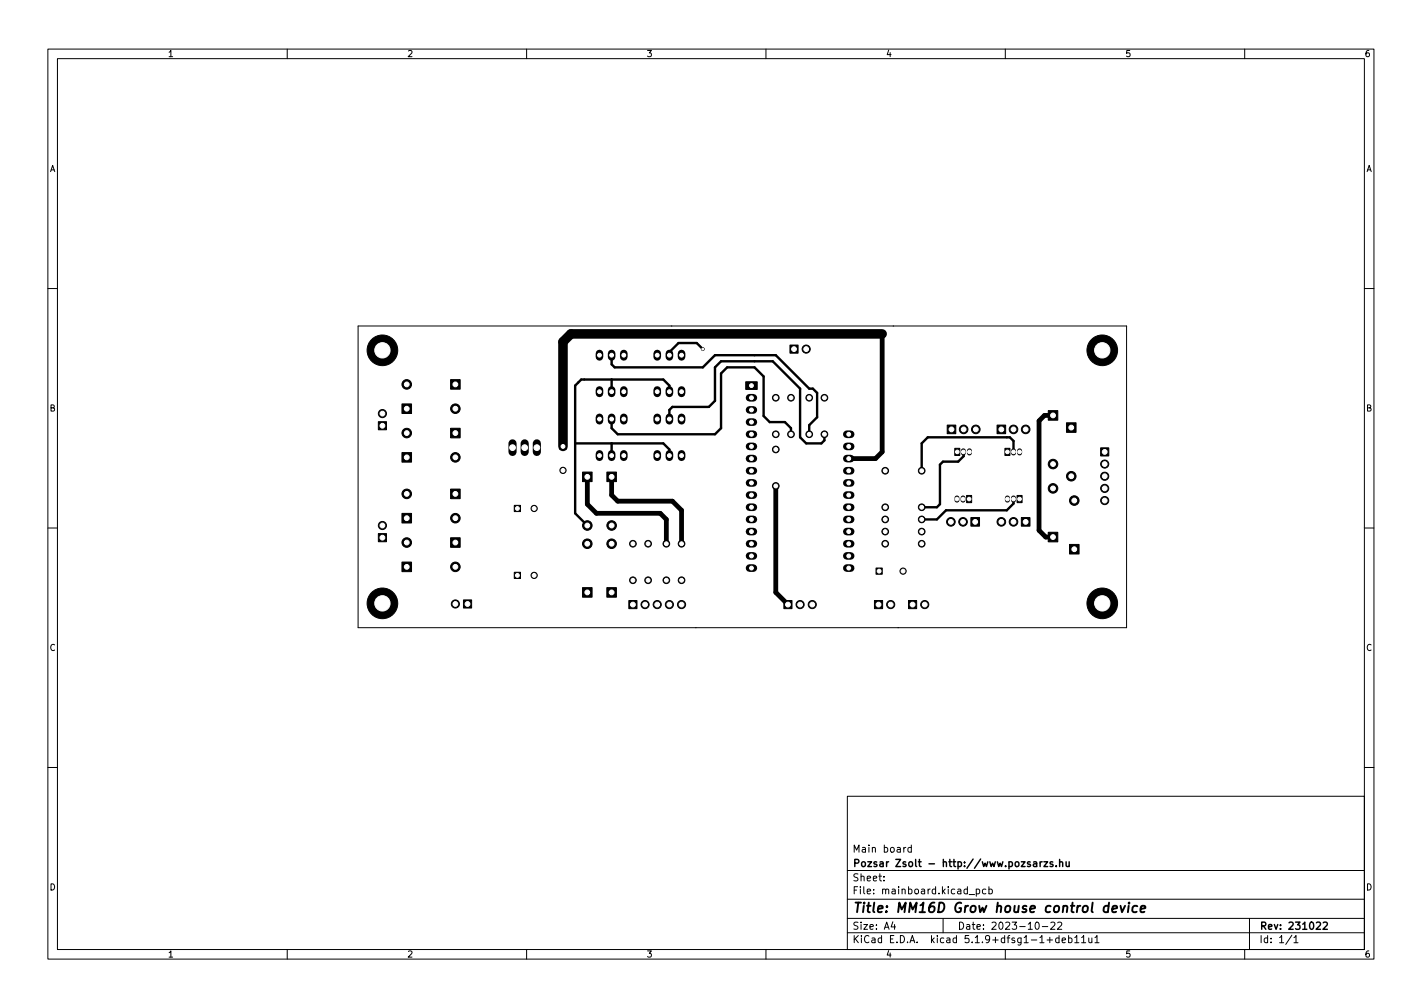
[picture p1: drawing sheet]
<svg xmlns="http://www.w3.org/2000/svg" width="297mm" height="210mm" viewBox="0 0 297 210" stroke-linecap="round" stroke-linejoin="round" font-family="sans-serif">
<defs><g id="words">
<text font-size="2.8" x="178" y="190.6">Title: MM16D Grow house control device</text>
<g font-size="2.1">
<text x="178" y="178">Main board</text>
<text x="178" y="184">Sheet:</text>
<text x="178" y="181">Pozsar Zsolt - http://www.pozsarzs.hu</text>
<text x="178" y="186.7">File: mainboard.kicad_pcb</text>
<text x="178" y="196.9">KiCad E.D.A. kicad 5.1.9+dfsg1-1+deb11u1</text>
<text x="178" y="194.1">Size: A4</text>
<text x="200" y="194.1">Date: 2023-10-22</text>
<text x="263" y="194.1">Rev: 231022</text>
<text x="263" y="196.9">Id: 1/1</text>
</g>
<g font-size="1.8">
<text x="35" y="11.9">1</text>
<text x="85" y="11.9">2</text>
<text x="135" y="11.9">3</text>
<text x="185" y="11.9">4</text>
<text x="235" y="11.9">5</text>
<text x="285" y="11.9">6</text>
<text x="10.3" y="35.9">A</text>
<text x="285.3" y="35.9">A</text>
<text x="10.3" y="85.9">B</text>
<text x="285.3" y="85.9">B</text>
<text x="10.3" y="135.9">C</text>
<text x="285.3" y="135.9">C</text>
<text x="10.3" y="185.9">D</text>
<text x="285.3" y="185.9">D</text>
<text x="35" y="199.9">1</text>
<text x="85" y="199.9">2</text>
<text x="135" y="199.9">3</text>
<text x="185" y="199.9">4</text>
<text x="235" y="199.9">5</text>
<text x="285" y="199.9">6</text>
</g>
</g></defs>
<g fill="none" stroke="#000" stroke-width=".21">
<path d="M10 10.2h277v190.1h-277zM12 12.2h273v186.1h-273zM60 10.2v2M110 10.2v2M160 10.2v2M210 10.2v2M260 10.2v2M10 60.2h2M74.8 68.1h160.5v63h-160.5zM285 60.2h2M10 110.2h2M285 110.2h2"/>
<path d="M10 160.2h2M177 166.3h108v32h-108zM189.2 176.9l-.4 .3M190.4 177l-.5-.1-.3 .3 .2 .7h.6M190.4 176.4v1.5M285 160.2h2M60 198.3v2M110 198.3v2M160 198.3v2M177 194.8h108M177 191.8h108M177 187.8h108"/>
<path d="M177 181.8h108M184.6 183.8v.1M184.6 183v.1M186.5 192.5l-.4 1h1M186.9 193v1M197 191.8v3M202.4 186.8h1.2M203.9 185.7l.5-.1 .2 .3-.1 .7h-.6M203.9 185.6v1.5M205.9 185.7l-.4-.1-.3 .3 .2 .7h.5M206.6 185.7l.4-.1 .3 .3-.2 .7h-.5M206.6 185.1v1.5"/>
<path d="M210 198.3v2M216.4 192.7l.2-.2a.8 .8 0 0 1 .5 .8 .8 .8 0 0 1-.5 .7l-.2-.1-.2-.4zM217.7 193.5h1.2M218.7 196.3h1.2M219.5 192.7l.6-.2 .3 .5-1 1h1M220.9 192.7l.6-.2 .3 .5-.9 1h.9M221.2 195.9l-.4-.1-.3 .3 .1 .7h.6M221.2 195.3v1.5M221.9 196.3l.7-.1-.1-.3-.4-.1-.2 .2v.8h.6M223.2 195.9l.4-.1 .3 .3-.1 .7h-.6M223.2 195.3v1.5M224.5 195.8l.4-.5v1.5"/>
<path d="M224.5 196.8h.9M225.9 195.8l.5-.5v1.5M225.9 196.8h.9M227.4 195.8l.1 1h.4l.2-.1M228.1 195.8v1M228.7 195.8l.4-.5v1.5M228.7 196.8h.9M260 198.3v2M261 191.8v6.5M269.9 195.3l-1.3 1.9M270.3 195.8l.4-.5v1.5M270.3 196.8h.8"/>
</g>
<g fill="none" stroke="#000" stroke-width=".3">
<path d="M217.3 179.9v1M217.7 179.9l-.4 .3M218.1 179.9h.7l-.7 1h.7M221.3 179.4v1.5M222.7 179.9l.1 1h.3l.2-.1M223.3 179.9v1M215.9 180h.6l.1 .9M216.6 180.3l-.5 .1-.3 .2 .3 .3h.5M219.9 180l-.3-.1-.3 .2 .1 .3 .5 .1v.4h-.6M220.6 180.8v.1M221.3 180.1l.3-.2 .3 .1 .1 .9M275 192.7l.6-.2 .2 .5-.9 1h.9"/>
<path d="M276.4 192.7l.6-.2 .3 .5-1 1h1"/>
</g>
<path d="M232.4 189.8l.9-.2v-.4l-.6-.1-.3 .3v1h.7M234.1 189.1l.3 1.4 .6-1.4M235.8 189.1l-.2 1.4M235.9 188.5l-.1 .2M237.6 189.2a.66 .66 0 0 0-1 .3l-.1 .6 .2 .3h.7M238.3 189.8l.9-.2v-.4h-.8l-.2 1 .3 .3 .5-.1" fill="none" stroke="#000" stroke-width=".4"/>
<g fill="#000" stroke="#000" stroke-width=".21">
<path d="M165 72h1.7v1.7h-1.7zM79 88h1.7v1.7h-1.7zM84 84.3h2v2h-2zM84 94.5h2v2h-2zM94.1 79.3h2v2h-2zM94.1 89.4h2v2h-2zM117 92.6h1.3v1.3h-1.3zM155.8 79.7h2.4v1.6h-2.4zM197.9 88.8h1.8v1.8h-1.8zM199.4 93.6h1.1v1.5h-1.1zM208.3 88.8h1.8v1.8h-1.8zM209.9 93.6h1.1v1.5h-1.1z"/>
<path d="M219 85.7h2v2h-2zM222.8 88.3h2v2h-2zM229.9 93.5h1.7v1.7h-1.7zM79 111.4h1.7v1.7h-1.7zM84 107.2h2v2h-2zM84 117.4h2v2h-2zM94.1 102.1h2v2h-2zM94.1 112.3h2v2h-2zM107.4 105.5h1.3v1.3h-1.3zM121.7 98.6h2v2h-2zM126.8 98.6h2v2h-2zM183 118.6h1.3v1.3h-1.3z"/>
<path d="M201.9 103.4h1.1v1.5h-1.1zM202.8 108.1h1.8v1.8h-1.8zM212.5 103.4h1v1.5h-1zM213.3 108.1h1.8v1.8h-1.8zM219 111.1h2v2h-2zM223.4 113.7h2v2h-2zM96.8 125.3h1.7v1.7h-1.7zM107.4 119.5h1.3v1.3h-1.3zM121.7 122.7h2v2h-2zM126.8 122.7h2v2h-2zM131.4 125.4h1.7v1.7h-1.7zM163.7 125.4h1.7v1.7h-1.7z"/>
<path d="M182.7 125.4h1.7v1.7h-1.7zM189.8 125.4h1.7v1.7h-1.7z"/>
<circle cx="79.9" cy="73.1" r="3.2"/>
<circle cx="146.8" cy="72.9" r=".3"/>
<circle cx="168.4" cy="72.9" r=".85"/>
<circle cx="230.3" cy="73.1" r="3.2"/>
<circle cx="79.9" cy="86.4" r=".85"/>
<circle cx="85" cy="90.4" r="1"/>
<circle cx="85" cy="80.3" r="1"/>
<circle cx="95.1" cy="85.3" r="1"/>
<circle cx="95.1" cy="95.5" r="1"/>
<circle cx="117.6" cy="98.2" r=".65"/>
<circle cx="162.1" cy="83.1" r=".7"/>
<circle cx="162.1" cy="93.8" r=".7"/>
<circle cx="162.1" cy="90.7" r=".7"/>
<circle cx="165.2" cy="83.1" r=".7"/>
<circle cx="165.2" cy="90.7" r=".7"/>
<circle cx="169" cy="90.7" r=".7"/>
<circle cx="169" cy="83.1" r=".7"/>
<circle cx="172.2" cy="83.1" r=".7"/>
<circle cx="172.2" cy="90.7" r=".7"/>
<circle cx="184.9" cy="98.3" r=".7"/>
<circle cx="192.5" cy="98.3" r=".7"/>
<circle cx="201.3" cy="89.7" r=".9"/>
<circle cx="203.8" cy="89.7" r=".9"/>
<circle cx="211.7" cy="89.7" r=".9"/>
<circle cx="214.2" cy="89.7" r=".9"/>
<circle cx="220" cy="96.9" r="1"/>
<circle cx="223.8" cy="99.4" r="1"/>
<circle cx="230.8" cy="99.4" r=".85"/>
<circle cx="230.8" cy="96.9" r=".85"/>
<circle cx="79.9" cy="109.7" r=".85"/>
<circle cx="85" cy="103.1" r="1"/>
<circle cx="85" cy="113.3" r="1"/>
<circle cx="95.1" cy="118.4" r="1"/>
<circle cx="95.1" cy="108.2" r="1"/>
<circle cx="111.6" cy="106.2" r=".65"/>
<circle cx="122.7" cy="113.5" r="1"/>
<circle cx="122.7" cy="109.7" r="1"/>
<circle cx="127.8" cy="113.5" r="1"/>
<circle cx="127.8" cy="109.7" r="1"/>
<circle cx="132.2" cy="113.5" r=".7"/>
<circle cx="135.4" cy="113.5" r=".7"/>
<circle cx="139.2" cy="113.5" r=".7"/>
<circle cx="142.4" cy="113.5" r=".7"/>
<circle cx="162.1" cy="101.5" r=".7"/>
<circle cx="184.9" cy="113.5" r=".7"/>
<circle cx="184.9" cy="105.9" r=".7"/>
<circle cx="184.9" cy="108.5" r=".7"/>
<circle cx="184.9" cy="111" r=".7"/>
<circle cx="188.6" cy="119.2" r=".65"/>
<circle cx="192.5" cy="108.5" r=".7"/>
<circle cx="192.5" cy="105.9" r=".7"/>
<circle cx="192.5" cy="113.5" r=".7"/>
<circle cx="192.5" cy="111" r=".7"/>
<circle cx="198.6" cy="109" r=".9"/>
<circle cx="201.2" cy="109" r=".9"/>
<circle cx="209.2" cy="109" r=".9"/>
<circle cx="211.7" cy="109" r=".9"/>
<circle cx="220" cy="102" r="1"/>
<circle cx="224.4" cy="104.5" r="1"/>
<circle cx="230.8" cy="104.5" r=".85"/>
<circle cx="230.8" cy="102" r=".85"/>
<circle cx="79.9" cy="126" r="3.2"/>
<circle cx="95.1" cy="126.1" r=".85"/>
<circle cx="111.6" cy="120.1" r=".65"/>
<circle cx="132.2" cy="121.2" r=".7"/>
<circle cx="134.7" cy="126.2" r=".85"/>
<circle cx="135.4" cy="121.2" r=".7"/>
<circle cx="137.3" cy="126.2" r=".85"/>
<circle cx="139.2" cy="121.2" r=".7"/>
<circle cx="139.8" cy="126.2" r=".85"/>
<circle cx="142.4" cy="121.2" r=".7"/>
<circle cx="142.4" cy="126.2" r=".85"/>
<circle cx="167.1" cy="126.2" r=".85"/>
<circle cx="169.7" cy="126.2" r=".85"/>
<circle cx="186.1" cy="126.2" r=".85"/>
<circle cx="193.2" cy="126.2" r=".85"/>
<circle cx="230.3" cy="126" r="3.2"/>
</g>
<path d="M107.1 92.6v1.8M109.6 92.6v1.8M112.1 92.6v1.8" fill="none" stroke="#000" stroke-width="1.7"/>
<g fill="none" stroke="#000" stroke-width="1.6">
<path d="M125.2 73.8v.7M127.8 73.8v.7M130.3 73.8v.7M137.3 73.8v.7M139.8 73.8v.7M142.4 73.8v.7M125.2 81.4v.7M125.2 87.1v.7M125.2 94.8v.7M127.8 81.4v.7M127.8 87.1v.7M127.8 94.8v.7"/>
<path d="M130.3 81.4v.7M130.3 87.1v.7M130.3 94.8v.7M137.3 81.4v.7M137.3 87.1v.7M137.3 94.8v.7M139.8 81.4v.7M139.8 87.1v.7M139.8 94.8v.7M142.4 81.4v.7M142.4 87.1v.7M142.4 94.8v.7"/>
<path d="M156.6 90.7h.8M156.6 93.2h.8M156.6 95.8h.8M156.6 98.3h.8M156.6 88.1h.8M156.6 85.6h.8M156.6 83.1h.8M176.9 90.7h.8M176.9 93.2h.8M176.9 95.8h.8M176.9 98.3h.8M156.6 118.6h.8"/>
<path d="M156.6 116.1h.8M156.6 113.5h.8M156.6 111h.8M156.6 108.5h.8M156.6 105.9h.8M156.6 103.4h.8M156.6 100.8h.8M176.9 118.6h.8M176.9 116.1h.8M176.9 113.5h.8M176.9 111h.8M176.9 108.5h.8"/>
<path d="M176.9 105.9h.8M176.9 103.4h.8M176.9 100.8h.8"/>
</g>
<path d="M201.2 94.1v.5M202.5 94.1v.5M211.7 94.1v.5M213 94.1v.5M199.9 104v.4M201.2 104v.4M210.4 104v.4M211.7 104v.4" fill="none" stroke="#000" stroke-width="1.1"/>
<path d="M184.3 69.7v24.7l-1.4 1.4h-5.6M122.7 99.6v5.7l1.9 1.9h13.3l1.3 1.3v5M127.8 99.6v3.8l1.2 1.2h11.5l1.9 1.9v7M127.8 99.6h.1M220 86.7h-1.8l-1.2 1.2v22.8l1.4 1.4h1.6M162.1 101.5v22.2l2.5 2.5" fill="none" stroke="#000" stroke-width="1"/>
<path d="M127.8 74.2v1.9l.6 .6h18.4l2.6-2.5h12.7l6.9 6.9h.8l.9 .9v5.1l-1.7 1.7v1.9M127.8 79.2v2.6M146.8 72.9l-1.3-1.3h-3.8l-1.9 1.9v.7M120.1 92.6h18.5l1.2 1.2v1.3M127.8 87.5v1.9l1.2 1.3h20.4l1.2-1.3v-11.4l1.3-1.3h5.7l1.9 1.9v8.3l1.3 1.2h3.2l1.2 1.3v1.3M127.8 92.6v2.5M139.8 87.5v-1.9l.7-.6h7.6l1.3-1.3v-7l1.2-1.3h10.8l5.7 5.7v10.2l1.3 1.3h3.2l.6-.7v-1.2M139.8 81.8v-1.3l-1.2-1.3h-17.2l-1.3 1.3v26.7l2.6 2.5M201.3 94.2v1l-1.1 1.2h-3.2l-.7 .6v8.3l-.6 .6h-3.2M211.7 94.2v-2.1l-.8-.8h-17.1l-1.3 1.3v5.7M122.7 109.7h.1M211.7 103.9v1.3l-1.4 1.3h-12.7l-1.9 2h-3.2" fill="none" stroke="#000" stroke-width=".5"/>
<path d="M184.3 69.7h-65l-1.7 1.7v21.8" fill="none" stroke="#000" stroke-width="2"/>
<g fill="#fff" stroke="#fff" stroke-width=".21">
<circle cx="146.8" cy="72.9" r=".2"/>
<circle cx="183.6" cy="119.2" r=".4"/>
<circle cx="188.6" cy="119.2" r=".4"/>
<circle cx="184.9" cy="113.5" r=".4"/>
<circle cx="192.5" cy="113.5" r=".4"/>
<circle cx="165.2" cy="90.7" r=".4"/>
<circle cx="165.2" cy="83.1" r=".4"/>
<circle cx="172.2" cy="90.7" r=".4"/>
<circle cx="172.2" cy="83.1" r=".4"/>
<circle cx="169" cy="90.7" r=".4"/>
<circle cx="169" cy="83.1" r=".4"/>
<circle cx="162.1" cy="90.7" r=".4"/>
<circle cx="162.1" cy="83.1" r=".4"/>
<circle cx="162.1" cy="101.5" r=".4"/>
<circle cx="162.1" cy="93.8" r=".4"/>
<circle cx="111.6" cy="120.1" r=".4"/>
<circle cx="108.1" cy="120.1" r=".4"/>
<circle cx="111.6" cy="106.2" r=".4"/>
<circle cx="108.1" cy="106.2" r=".4"/>
<circle cx="117.6" cy="93.2" r=".4"/>
<circle cx="117.6" cy="98.2" r=".4"/>
<circle cx="85" cy="103.1" r=".5"/>
<circle cx="95.1" cy="103.1" r=".5"/>
<circle cx="95.1" cy="108.2" r=".5"/>
<circle cx="85" cy="108.2" r=".5"/>
<circle cx="85" cy="113.3" r=".5"/>
<circle cx="95.1" cy="113.3" r=".5"/>
<circle cx="95.1" cy="118.4" r=".5"/>
<circle cx="85" cy="118.4" r=".5"/>
<circle cx="85" cy="80.3" r=".5"/>
<circle cx="95.1" cy="80.3" r=".5"/>
<circle cx="95.1" cy="85.3" r=".5"/>
<circle cx="85" cy="85.3" r=".5"/>
<circle cx="85" cy="90.4" r=".5"/>
<circle cx="95.1" cy="90.4" r=".5"/>
<circle cx="95.1" cy="95.5" r=".5"/>
<circle cx="85" cy="95.5" r=".5"/>
<circle cx="109.6" cy="93.5" r=".6"/>
<circle cx="107.1" cy="93.5" r=".6"/>
<circle cx="112.1" cy="93.5" r=".6"/>
<circle cx="109.6" cy="76.7" r="1.6"/>
<circle cx="122.7" cy="113.5" r=".5"/>
<circle cx="122.7" cy="123.7" r=".5"/>
<circle cx="127.8" cy="113.5" r=".5"/>
<circle cx="127.8" cy="123.7" r=".5"/>
<circle cx="122.7" cy="109.7" r=".5"/>
<circle cx="122.7" cy="99.6" r=".5"/>
<circle cx="127.8" cy="109.7" r=".5"/>
<circle cx="127.8" cy="99.6" r=".5"/>
<circle cx="132.2" cy="113.5" r=".4"/>
<circle cx="132.2" cy="121.2" r=".4"/>
<circle cx="135.4" cy="113.5" r=".4"/>
<circle cx="135.4" cy="121.2" r=".4"/>
<circle cx="139.2" cy="113.5" r=".4"/>
<circle cx="139.2" cy="121.2" r=".4"/>
<circle cx="142.4" cy="113.5" r=".4"/>
<circle cx="142.4" cy="121.2" r=".4"/>
<circle cx="125.2" cy="95.1" r=".4"/>
<circle cx="127.8" cy="95.1" r=".4"/>
<circle cx="130.3" cy="95.1" r=".4"/>
<circle cx="130.3" cy="87.5" r=".4"/>
<circle cx="127.8" cy="87.5" r=".4"/>
<circle cx="125.2" cy="87.5" r=".4"/>
<circle cx="137.3" cy="95.1" r=".4"/>
<circle cx="139.8" cy="95.1" r=".4"/>
<circle cx="142.4" cy="95.1" r=".4"/>
<circle cx="142.4" cy="87.5" r=".4"/>
<circle cx="139.8" cy="87.5" r=".4"/>
<circle cx="137.3" cy="87.5" r=".4"/>
<circle cx="125.2" cy="81.8" r=".4"/>
<circle cx="127.8" cy="81.8" r=".4"/>
<circle cx="130.3" cy="81.8" r=".4"/>
<circle cx="130.3" cy="74.2" r=".4"/>
<circle cx="127.8" cy="74.2" r=".4"/>
<circle cx="125.2" cy="74.2" r=".4"/>
<circle cx="137.3" cy="81.8" r=".4"/>
<circle cx="139.8" cy="81.8" r=".4"/>
<circle cx="142.4" cy="81.8" r=".4"/>
<circle cx="142.4" cy="74.2" r=".4"/>
<circle cx="139.8" cy="74.2" r=".4"/>
<circle cx="137.3" cy="74.2" r=".4"/>
<circle cx="220" cy="96.9" r=".5"/>
<circle cx="220" cy="86.7" r=".5"/>
<circle cx="223.8" cy="99.4" r=".5"/>
<circle cx="223.8" cy="89.3" r=".5"/>
<circle cx="220" cy="102" r=".5"/>
<circle cx="220" cy="112.1" r=".5"/>
<circle cx="224.4" cy="104.5" r=".5"/>
<circle cx="224.4" cy="114.7" r=".5"/>
<circle cx="184.9" cy="98.3" r=".4"/>
<circle cx="192.5" cy="98.3" r=".4"/>
<circle cx="184.9" cy="105.9" r=".4"/>
<circle cx="192.5" cy="105.9" r=".4"/>
<circle cx="184.9" cy="111" r=".4"/>
<circle cx="192.5" cy="111" r=".4"/>
<circle cx="184.9" cy="108.5" r=".4"/>
<circle cx="192.5" cy="108.5" r=".4"/>
<circle cx="230.3" cy="73.1" r="1.6"/>
<circle cx="230.3" cy="126" r="1.6"/>
<circle cx="79.9" cy="73.1" r="1.6"/>
<circle cx="79.9" cy="126" r="1.6"/>
<circle cx="142.4" cy="126.2" r=".5"/>
<circle cx="139.8" cy="126.2" r=".5"/>
<circle cx="137.3" cy="126.2" r=".5"/>
<circle cx="134.7" cy="126.2" r=".5"/>
<circle cx="132.2" cy="126.2" r=".5"/>
<circle cx="95.1" cy="126.1" r=".5"/>
<circle cx="97.7" cy="126.1" r=".5"/>
<circle cx="79.9" cy="112.3" r=".5"/>
<circle cx="79.9" cy="109.7" r=".5"/>
<circle cx="79.9" cy="86.4" r=".5"/>
<circle cx="79.9" cy="88.9" r=".5"/>
<circle cx="164.6" cy="126.2" r=".5"/>
<circle cx="167.1" cy="126.2" r=".5"/>
<circle cx="169.7" cy="126.2" r=".5"/>
<circle cx="183.5" cy="126.2" r=".5"/>
<circle cx="186.1" cy="126.2" r=".5"/>
<circle cx="168.4" cy="72.9" r=".5"/>
<circle cx="165.9" cy="72.9" r=".5"/>
<circle cx="190.6" cy="126.2" r=".5"/>
<circle cx="193.2" cy="126.2" r=".5"/>
<circle cx="230.8" cy="94.4" r=".5"/>
<circle cx="230.8" cy="96.9" r=".5"/>
<circle cx="230.8" cy="99.4" r=".5"/>
<circle cx="230.8" cy="102" r=".5"/>
<circle cx="230.8" cy="104.5" r=".5"/>
<circle cx="210.4" cy="94.4" r=".37"/>
<circle cx="213" cy="94.4" r=".37"/>
<circle cx="211.7" cy="94.4" r=".37"/>
<circle cx="201.2" cy="94.4" r=".37"/>
<circle cx="202.5" cy="94.4" r=".37"/>
<circle cx="200" cy="94.4" r=".37"/>
<circle cx="202.4" cy="104.2" r=".37"/>
<circle cx="199.9" cy="104.2" r=".37"/>
<circle cx="201.2" cy="104.2" r=".37"/>
<circle cx="211.7" cy="104.2" r=".37"/>
<circle cx="210.4" cy="104.2" r=".37"/>
<circle cx="213" cy="104.2" r=".37"/>
<circle cx="157" cy="118.6" r=".4"/>
<circle cx="157" cy="116.1" r=".4"/>
<circle cx="157" cy="113.5" r=".4"/>
<circle cx="157" cy="111" r=".4"/>
<circle cx="177.3" cy="90.7" r=".4"/>
<circle cx="157" cy="108.5" r=".4"/>
<circle cx="177.3" cy="93.2" r=".4"/>
<circle cx="157" cy="105.9" r=".4"/>
<circle cx="177.3" cy="95.8" r=".4"/>
<circle cx="157" cy="103.4" r=".4"/>
<circle cx="177.3" cy="98.3" r=".4"/>
<circle cx="157" cy="100.8" r=".4"/>
<circle cx="177.3" cy="100.8" r=".4"/>
<circle cx="157" cy="98.3" r=".4"/>
<circle cx="177.3" cy="103.4" r=".4"/>
<circle cx="157" cy="95.8" r=".4"/>
<circle cx="177.3" cy="105.9" r=".4"/>
<circle cx="157" cy="93.2" r=".4"/>
<circle cx="177.3" cy="108.5" r=".4"/>
<circle cx="157" cy="90.7" r=".4"/>
<circle cx="177.3" cy="111" r=".4"/>
<circle cx="157" cy="88.1" r=".4"/>
<circle cx="177.3" cy="113.5" r=".4"/>
<circle cx="157" cy="85.6" r=".4"/>
<circle cx="177.3" cy="116.1" r=".4"/>
<circle cx="157" cy="83.1" r=".4"/>
<circle cx="177.3" cy="118.6" r=".4"/>
<circle cx="157" cy="80.5" r=".4"/>
<circle cx="198.6" cy="109" r=".5"/>
<circle cx="201.2" cy="109" r=".5"/>
<circle cx="203.7" cy="109" r=".5"/>
<circle cx="201.2" cy="120.1" r="1.6"/>
<circle cx="211.7" cy="120.1" r="1.6"/>
<circle cx="214.2" cy="109" r=".5"/>
<circle cx="211.7" cy="109" r=".5"/>
<circle cx="209.2" cy="109" r=".5"/>
<circle cx="211.7" cy="78.6" r="1.6"/>
<circle cx="209.2" cy="89.7" r=".5"/>
<circle cx="211.7" cy="89.7" r=".5"/>
<circle cx="214.2" cy="89.7" r=".5"/>
<circle cx="203.8" cy="89.7" r=".5"/>
<circle cx="201.3" cy="89.7" r=".5"/>
<circle cx="198.8" cy="89.7" r=".5"/>
<circle cx="201.3" cy="78.6" r="1.6"/>
</g>
<use href="#words"/>
</svg>
